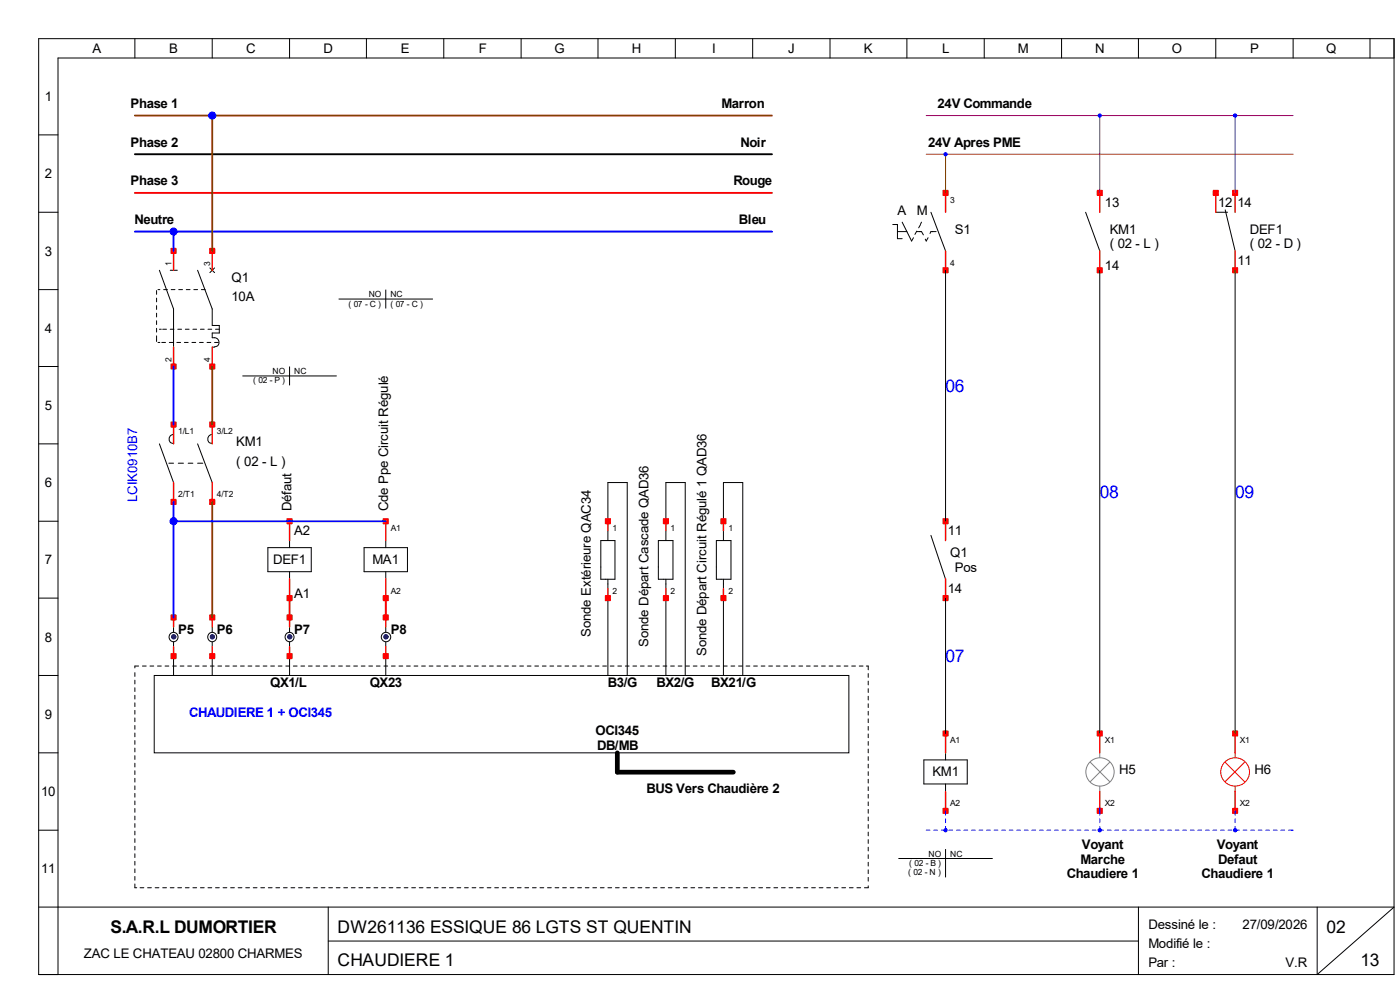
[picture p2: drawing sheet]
<svg xmlns="http://www.w3.org/2000/svg" width="297mm" height="210mm" viewBox="0 0 297 210" stroke-linecap="round" stroke-linejoin="round" font-family="sans-serif">
<defs><g id="words">
<g font-size="3.7" fill="#00f">
<text x="200.5" y="83.1">06</text>
<text x="233.2" y="105.6">08</text>
<text x="261.9" y="105.6">09</text>
<text x="200.5" y="140.4">07</text>
</g>
<g font-size="3.7">
<text x="23.4" y="197.7">S.A.R.L DUMORTIER</text>
<text x="71.6" y="197.7">DW261136 ESSIQUE 86 LGTS ST QUENTIN</text>
<text x="281.3" y="197.7">02</text>
<text x="71.6" y="204.8">CHAUDIERE 1</text>
<text x="288.5" y="204.8">13</text>
</g>
<g font-size="2.8">
<text x="19.6" y="11.2">A</text>
<text x="35.9" y="11.2">B</text>
<text x="52.2" y="11.2">C</text>
<text x="68.6" y="11.2">D</text>
<text x="85" y="11.2">E</text>
<text x="101.5" y="11.2">F</text>
<text x="117.6" y="11.2">G</text>
<text x="134" y="11.2">H</text>
<text x="151" y="11.2">I</text>
<text x="167.1" y="11.2">J</text>
<text x="183.2" y="11.2">K</text>
<text x="199.8" y="11.2">L</text>
<text x="215.8" y="11.2">M</text>
<text x="232.2" y="11.2">N</text>
<text x="248.5" y="11.2">O</text>
<text x="265.1" y="11.2">P</text>
<text x="281.2" y="11.2">Q</text>
<text x="9.5" y="21.4">1</text>
<text x="27.7" y="23">Phase 1</text>
<text x="153" y="23">Marron</text>
<text x="198.8" y="23">24V Commande</text>
<text x="27.7" y="31.1">Phase 2</text>
<text x="157" y="31.1">Noir</text>
<text x="196.8" y="31.1">24V Apres PME</text>
<text x="9.5" y="37.8">2</text>
<text x="27.7" y="39.3">Phase 3</text>
<text x="155.5" y="39.3">Rouge</text>
<text x="28.5" y="47.5">Neutre</text>
<text x="156.7" y="47.5">Bleu</text>
<text x="190.3" y="45.5">A</text>
<text x="194.4" y="45.5">M</text>
<text x="234.3" y="43.9">13</text>
<text x="258.3" y="43.9">12</text>
<text x="262.4" y="43.9">14</text>
<text x="202.5" y="49.6">S1</text>
<text x="235.3" y="49.6">KM1</text>
<text x="235.3" y="52.6">( 02 - L )</text>
<text x="265" y="49.6">DEF1</text>
<text x="265" y="52.6">( 02 - D )</text>
<text x="9.5" y="54.2">3</text>
<text x="49.1" y="59.8">Q1</text>
<text x="234.3" y="57.2">14</text>
<text x="262.4" y="56.2">11</text>
<text x="49.1" y="63.9">10A</text>
<text x="9.5" y="70.5">4</text>
<text x="9.5" y="86.9">5</text>
<text x="50.1" y="94.6">KM1</text>
<text x="50.1" y="98.7">( 02 - L )</text>
<text x="9.5" y="103.3">6</text>
<text x="61.8" y="108.4" transform="rotate(-90 61.8 108.4)">Défaut</text>
<text x="62.4" y="113.5">A2</text>
<text x="82.3" y="108.4" transform="rotate(-90 82.3 108.4)">Cde Ppe Circuit Régulé</text>
<text x="201" y="113.5">11</text>
<text x="9.5" y="119.6">7</text>
<text x="57.9" y="119.6">DEF1</text>
<text x="79" y="119.6">MA1</text>
<text x="201.5" y="118.1">Q1</text>
<text x="201" y="125.8">14</text>
<text x="202.5" y="121.2">Pos</text>
<text x="62.4" y="126.8">A1</text>
<text x="9.5" y="136">8</text>
<text x="37.8" y="134.5">P5</text>
<text x="46" y="134.5">P6</text>
<text x="62.4" y="134.5">P7</text>
<text x="82.9" y="134.5">P8</text>
<text x="125.3" y="135" transform="rotate(-90 125.3 135)">Sonde Extérieure QAC34</text>
<text x="137.5" y="137.1" transform="rotate(-90 137.5 137.1)">Sonde Départ Cascade QAD36</text>
<text x="149.8" y="139.1" transform="rotate(-90 149.8 139.1)">Sonde Départ Circuit Régulé 1 QAD36</text>
<text x="57.3" y="145.7">QX1/L</text>
<text x="78.4" y="145.7">QX23</text>
<text x="128.9" y="145.7">B3/G</text>
<text x="139.2" y="145.7">BX2/G</text>
<text x="150.8" y="145.7">BX21/G</text>
<text x="9.5" y="152.4">9</text>
<text x="126.3" y="155.9">OCI345</text>
<text x="126.6" y="159">DB/MB</text>
<text x="197.7" y="164.6">KM1</text>
<text x="237.3" y="164.1">H5</text>
<text x="266" y="164.1">H6</text>
<text x="8.7" y="168.7">10</text>
<text x="137.1" y="168.2">BUS Vers Chaudière 2</text>
<text x="8.7" y="185.1">11</text>
<text x="229.1" y="183.1">Marche</text>
<text x="229.4" y="180">Voyant</text>
<text x="258" y="180">Voyant</text>
<text x="258.3" y="183.1">Defaut</text>
<text x="226.2" y="186.2">Chaudiere 1</text>
<text x="254.8" y="186.2">Chaudiere 1</text>
<text x="243.5" y="196.9">Dessiné le :</text>
<text x="263.5" y="196.9">27/09/2026</text>
<text x="17.8" y="203">ZAC LE CHATEAU 02800 CHARMES</text>
<text x="243.5" y="201">Modifié le :</text>
<text x="243.5" y="205">Par :</text>
<text x="272.6" y="205">V.R</text>
</g>
<g font-size="2.8" fill="#00f">
<text x="29.1" y="106.4" transform="rotate(-90 29.1 106.4)">LCIK0910B7</text>
<text x="40.1" y="151.9">CHAUDIERE 1 + OCI345</text>
</g>
<g font-size="1.8">
<text x="201.5" y="43">3</text>
<text x="36.4" y="56.3" transform="rotate(-90 36.4 56.3)">1</text>
<text x="44.6" y="56.3" transform="rotate(-90 44.6 56.3)">3</text>
<text x="201.5" y="56.3">4</text>
<text x="73.9" y="65">( 07 - C )</text>
<text x="78.2" y="63">NO</text>
<text x="82.8" y="63">NC</text>
<text x="82.8" y="65">( 07 - C )</text>
<text x="36.4" y="76.7" transform="rotate(-90 36.4 76.7)">2</text>
<text x="44.6" y="76.7" transform="rotate(-90 44.6 76.7)">4</text>
<text x="53.7" y="81.3">( 02 - P )</text>
<text x="57.8" y="79.3">NO</text>
<text x="62.4" y="79.3">NC</text>
<text x="37.8" y="92.1">1/L1</text>
<text x="46" y="92.1">3/L2</text>
<text x="37.8" y="105.4">2/T1</text>
<text x="46" y="105.4">4/T2</text>
<text x="82.9" y="112.6">A1</text>
<text x="129.9" y="112.6">1</text>
<text x="142.2" y="112.6">1</text>
<text x="154.5" y="112.6">1</text>
<text x="82.9" y="125.9">A2</text>
<text x="129.9" y="125.9">2</text>
<text x="142.2" y="125.9">2</text>
<text x="154.5" y="125.9">2</text>
<text x="201.5" y="157.6">A1</text>
<text x="234.3" y="157.6">X1</text>
<text x="262.9" y="157.6">X1</text>
<text x="201.5" y="170.9">A2</text>
<text x="234.3" y="170.9">X2</text>
<text x="262.9" y="170.9">X2</text>
<text x="192.6" y="185.6">( 02 - N )</text>
<text x="192.8" y="183.6">( 02 - B )</text>
<text x="196.9" y="181.6">NO</text>
<text x="201.5" y="181.6">NC</text>
</g>
</g></defs>
<g fill="none" stroke="#000" stroke-width=".21">
<path d="M8.2 8.2h287.4v198.4h-287.4zM28.6 8.2v4.1M45 8.2v4.1M61.4 8.2v4.1M77.7 8.2v4.1M94.1 8.2v4.1M110.5 8.2v4.1M126.8 8.2v4.1M143.2 8.2v4.1M159.6 8.2v4.1M176 8.2v4.1M192.3 8.2v4.1"/>
<path d="M208.7 8.2v4.1M225.1 8.2v4.1M241.4 8.2v4.1M257.8 8.2v4.1M274.2 8.2v4.1M290.5 8.2v4.1M295.6 12.3h-283.3v194.3M8.2 28.6h4.1M8.2 45h4.1M33.8 57.3l3 8.2v8.4M36.1 57.3h1.5M41.9 57.3l3.1 8.2v3.5h1.5v1.6h-1.5v1a1 1 0 0 1 1.4 .7 1 1 0 0 1-.9 1.2"/>
<path d="M44.5 56.8l1 1M45.5 56.8l-1 1M189.3 47.6h1v3h1M190.3 49.1h2M191.3 47.1l2 4 .4-.7M194.4 49.1h1l.4 .7M194.4 49l-.4 .7M195.2 47.6l-.4 .7M195.4 47.1l-.2 .4M196.8 50.4l-.4 .7-.2-.4M197.4 45l3.1 8.2M198.5 49.1h-1.1l-.2 .4"/>
<path d="M200.5 57.3v53.2M230.2 45l3 8.2M233.2 57.3v98.2M257.8 45h2.5M259.8 44.5l2.1 8.7M261.9 57.3v98.2M8.2 61.4h4.1M8.2 77.7h4.1M33.2 61.6v.8M33.2 63.2v.8M33.2 64.8v.8M33.2 66.4v.8"/>
<path d="M33.2 68v.8M33.2 69.6v.8M33.2 71.2v1.2M33.5 61.4h.4M33.5 72.6h.4M33.8 69.8h.4M34.3 72.6h.8M34.5 69.8h.8M34.7 61.4h.8M35.9 72.6h.8M36.1 69.8h.8M36.3 61.4h.8"/>
<path d="M37.5 72.6h.8M37.7 69.8h.8M37.9 61.4h.8M39.1 72.6h.8M39.3 69.8h.8M39.5 61.4h.8M40.7 72.6h.8M40.9 69.8h.8M41.1 61.4h.8M42.3 72.6h.8M42.5 69.8h.8M42.7 61.4h.8"/>
<path d="M43.9 72.6h.8M44.1 69.8h.8M45 73.6h.5M45.5 72.6h.8M45.7 69.8h.8M51.4 79.7h20M61.4 77.7v4M71.8 63.4h20M81.8 61.4v4M8.2 94.1h4.1M33.8 94.1l3 8.2M35.8 98.2h1"/>
<path d="M36.8 92.1a.95 .95 0 0 0-.9 1 .95 .95 0 0 0 .9 .9M37.8 98.2h1.1M39.9 98.2h1M41.9 94.1l3.1 8.2M41.9 98.2h1.1M45 92.1a.95 .95 0 0 0-.9 1 .95 .95 0 0 0 .9 .9M8.2 110.5h4.1M56.8 116.1h9.2v5.1h-9.2zM61.4 114.6v1.5M77.2 116.1h9.2v5.1h-9.2zM81.8 114.6v1.5M127.4 114.6h3v8.2h-3z"/>
<path d="M128.9 110.5v-8.2h4.1v40.9M128.9 112.5v2.1M139.6 114.6h3.1v8.2h-3.1zM141.2 110.5v-8.2h4.1v40.9M141.2 112.5v2.1M151.9 114.6h3.1v8.2h-3.1zM153.4 110.5v-8.2h4.1v40.9M153.4 112.5v2.1M197.4 113.5l3.1 9.3M8.2 126.8h4.1M36.8 133v1M36.8 136.1v1"/>
<path d="M36.8 139.1v4.1M45 133v1M45 136.1v1M45 139.1v4.1M61.4 121.2v1.6M61.4 133v1M61.4 136.1v1M61.4 139.1v4.1M81.8 121.2v1.6M81.8 133v1M81.8 136.1v1M81.8 139.1v4.1"/>
<path d="M128.9 122.8v2M128.9 126.8v16.4M141.2 122.8v2M141.2 126.8v16.4M153.4 122.8v2M153.4 126.8v16.4M200.5 126.8v28.7M8.2 143.2h4.1M8.2 159.6h4.1M28.6 142.6v.8M28.6 144.2v.8M28.6 145.8v.8"/>
<path d="M28.6 147.4v.8M28.6 149v.8M28.6 150.6v.8M28.6 152.2v.8M28.6 153.8v.8M28.6 155.4v.8M28.6 157v.8M28.6 158.6v.8M29.4 141.2h-.8v.4M30.2 141.2h.8M31.8 141.2h.8M32.7 143.2h147.3v16.4h-147.3z"/>
<path d="M33.4 141.2h.8M35 141.2h.8M36.6 141.2h.8M38.2 141.2h.8M39.8 141.2h.8M41.4 141.2h.8M43 141.2h.8M44.6 141.2h.8M46.2 141.2h.8M47.8 141.2h.8M49.4 141.2h.8M51 141.2h.8"/>
<path d="M52.6 141.2h.8M54.2 141.2h.8M55.8 141.2h.8M57.4 141.2h.8M59 141.2h.8M60.6 141.2h.8M62.2 141.2h.8M63.8 141.2h.8M65.4 141.2h.8M67 141.2h.8M68.6 141.2h.8M70.2 141.2h.8"/>
<path d="M71.8 141.2h.8M73.4 141.2h.8M75 141.2h.8M76.6 141.2h.8M78.2 141.2h.8M79.8 141.2h.8M81.4 141.2h.8M83 141.2h.8M84.6 141.2h.8M86.2 141.2h.8M87.8 141.2h.8M89.4 141.2h.8"/>
<path d="M91 141.2h.8M92.6 141.2h.8M94.2 141.2h.8M95.8 141.2h.8M97.4 141.2h.8M99 141.2h.8M100.6 141.2h.8M102.2 141.2h.8M103.8 141.2h.8M105.4 141.2h.8M107 141.2h.8M108.6 141.2h.8"/>
<path d="M110.2 141.2h.8M111.8 141.2h.8M113.4 141.2h.8M115 141.2h.8M116.6 141.2h.8M118.2 141.2h.8M119.8 141.2h.8M121.4 141.2h.8M123 141.2h.8M124.6 141.2h.8M126.2 141.2h.8M127.8 141.2h.8"/>
<path d="M129.4 141.2h.8M131 141.2h.8M132.6 141.2h.8M134.2 141.2h.8M135.8 141.2h.8M137.4 141.2h.8M139 141.2h.8M140.6 141.2h.8M142.2 141.2h.8M143.8 141.2h.8M145.4 141.2h.8M147 141.2h.8"/>
<path d="M148.6 141.2h.8M150.2 141.2h.8M151.8 141.2h.8M153.4 141.2h.8M155 141.2h.8M156.6 141.2h.8M158.2 141.2h.8M159.8 141.2h.8M161.4 141.2h.8M163 141.2h.8M164.6 141.2h.8M166.2 141.2h.8"/>
<path d="M167.8 141.2h.8M169.4 141.2h.8M171 141.2h.8M172.6 141.2h.8M174.2 141.2h.8M175.8 141.2h.8M177.4 141.2h.8M179 141.2h.8M180.6 141.2h.8M182.2 141.2h.8M183.7 141.2h.4v.8M184.1 142.8v.8"/>
<path d="M184.1 144.4v.8M184.1 146v.8M184.1 147.6v.8M184.1 149.2v.8M184.1 150.8v.8M184.1 152.4v.8M184.1 154v.8M184.1 155.6v.8M184.1 157.2v.8M184.1 158.8v.8M200.5 159.6v1.5M8.2 176h4.1"/>
<path d="M28.6 160.2v.8M28.6 161.8v.8M28.6 163.4v.8M28.6 165v.8M28.6 166.6v.8M28.6 168.2v.8M28.6 169.8v.8M28.6 171.4v.8M28.6 173v.8M28.6 174.6v.8M28.6 176.2v.8M28.6 177.8v.8"/>
<path d="M28.6 179.4v.8M184.1 160.4v.8M184.1 162v.8M184.1 163.6v.8M184.1 165.2v.8M184.1 166.8v.8M184.1 168.4v.8M184.1 170v.8M184.1 171.6v.8M184.1 173.2v.8M184.1 174.8v.8M184.1 176.4v.8"/>
<path d="M184.1 178v.8M184.1 179.6v.8M195.9 161.1h9.2v5.1h-9.2zM200.5 166.2v1.6M8.2 192.3h287.4l-16.3 14.3v-14.3M28.6 187.4v.8h.4M28.6 181v.8M28.6 182.6v.8M28.6 184.2v.8M28.6 185.8v.8M29.7 188.2h.8M31.3 188.2h.8"/>
<path d="M32.9 188.2h.8M34.5 188.2h.8M36.1 188.2h.8M37.7 188.2h.8M39.3 188.2h.8M40.9 188.2h.8M42.5 188.2h.8M44.1 188.2h.8M45.7 188.2h.8M47.3 188.2h.8M48.9 188.2h.8M50.5 188.2h.8"/>
<path d="M52.1 188.2h.8M53.7 188.2h.8M55.3 188.2h.8M56.9 188.2h.8M58.5 188.2h.8M60.1 188.2h.8M61.7 188.2h.8M63.3 188.2h.8M64.9 188.2h.8M66.5 188.2h.8M68.1 188.2h.8M69.6 192.3v14.3"/>
<path d="M69.6 199.5h171.8M69.7 188.2h.8M71.3 188.2h.8M72.9 188.2h.8M74.5 188.2h.8M76.1 188.2h.8M77.7 188.2h.8M79.3 188.2h.8M80.9 188.2h.8M82.5 188.2h.8M84.1 188.2h.8M85.7 188.2h.8"/>
<path d="M87.3 188.2h.8M88.9 188.2h.8M90.5 188.2h.8M92.1 188.2h.8M93.7 188.2h.8M95.3 188.2h.8M96.9 188.2h.8M98.5 188.2h.8M100.1 188.2h.8M101.7 188.2h.8M103.3 188.2h.8M104.9 188.2h.8"/>
<path d="M106.5 188.2h.8M108.1 188.2h.8M109.7 188.2h.8M111.3 188.2h.8M112.9 188.2h.8M114.5 188.2h.8M116.1 188.2h.8M117.7 188.2h.8M119.3 188.2h.8M120.9 188.2h.8M122.5 188.2h.8M124.1 188.2h.8"/>
<path d="M125.7 188.2h.8M127.3 188.2h.8M128.9 188.2h.8M130.5 188.2h.8M132.1 188.2h.8M133.7 188.2h.8M135.3 188.2h.8M136.9 188.2h.8M138.5 188.2h.8M140.1 188.2h.8M141.7 188.2h.8M143.3 188.2h.8"/>
<path d="M144.9 188.2h.8M146.5 188.2h.8M148.1 188.2h.8M149.7 188.2h.8M151.3 188.2h.8M152.9 188.2h.8M154.5 188.2h.8M156.1 188.2h.8M157.7 188.2h.8M159.3 188.2h.8M160.9 188.2h.8M162.5 188.2h.8"/>
<path d="M164.1 188.2h.8M165.7 188.2h.8M167.3 188.2h.8M168.9 188.2h.8M170.5 188.2h.8M172.1 188.2h.8M173.7 188.2h.8M175.3 188.2h.8M176.9 188.2h.8M178.5 188.2h.8M180.1 188.2h.8M181.7 188.2h.8"/>
<path d="M184.1 181.2v.8M184.1 182.8v.8M184.1 184.4v.8M184.1 186v.8M184.1 187.8v.4h-.8M190.5 182h20M200.5 180v6M241.4 192.3v14.3"/>
<circle cx="36.8" cy="135" r=".97"/>
<circle cx="45" cy="135" r=".97"/>
<circle cx="61.4" cy="135" r=".97"/>
<circle cx="81.9" cy="135.1" r="1"/>
</g>
<path d="M130.9 159.6v4.1h24.6" fill="none" stroke="#000" stroke-width="1"/>
<g fill="#f00" stroke="#f00" stroke-width=".3">
<path d="M44.5 89.5h1v1h-1z" fill-rule="evenodd"/>
<path d="M36.3 89.5h1v1h-1z" fill-rule="evenodd"/>
<path d="M36.3 105.9h1v1h-1z" fill-rule="evenodd"/>
<path d="M44.5 105.9h1v1h-1z" fill-rule="evenodd"/>
<path d="M36.3 130.4h1v1h-1z" fill-rule="evenodd"/>
<path d="M36.3 138.6h1v1h-1z" fill-rule="evenodd"/>
<path d="M44.5 130.4h1v1h-1z" fill-rule="evenodd"/>
<path d="M44.5 138.6h1v1h-1z" fill-rule="evenodd"/>
<path d="M44.5 52.7h1v1h-1z" fill-rule="evenodd"/>
<path d="M36.3 52.7h1v1h-1z" fill-rule="evenodd"/>
<path d="M36.3 77.2h1v1h-1z" fill-rule="evenodd"/>
<path d="M44.5 77.2h1v1h-1z" fill-rule="evenodd"/>
<path d="M60.9 130.4h1v1h-1z" fill-rule="evenodd"/>
<path d="M60.9 138.6h1v1h-1z" fill-rule="evenodd"/>
<path d="M232.7 155h1v1h-1z" fill-rule="evenodd"/>
<path d="M232.7 171.4h1v1h-1z" fill-rule="evenodd"/>
<path d="M261.4 155h1v1h-1z" fill-rule="evenodd"/>
<path d="M261.4 171.4h1v1h-1z" fill-rule="evenodd"/>
<path d="M232.7 40.4h1v1h-1z" fill-rule="evenodd"/>
<path d="M232.7 56.8h1v1h-1z" fill-rule="evenodd"/>
<path d="M200 155h1v1h-1z" fill-rule="evenodd"/>
<path d="M200 171.4h1v1h-1z" fill-rule="evenodd"/>
<path d="M200 40.4h1v1h-1z" fill-rule="evenodd"/>
<path d="M200 56.8h1v1h-1z" fill-rule="evenodd"/>
<path d="M200 110h1v1h-1z" fill-rule="evenodd"/>
<path d="M200 126.3h1v1h-1z" fill-rule="evenodd"/>
<path d="M81.3 130.4h1v1h-1z" fill-rule="evenodd"/>
<path d="M81.3 138.6h1v1h-1z" fill-rule="evenodd"/>
<path d="M128.4 110h1v1h-1z" fill-rule="evenodd"/>
<path d="M128.4 126.3h1v1h-1z" fill-rule="evenodd"/>
<path d="M152.9 110h1v1h-1z" fill-rule="evenodd"/>
<path d="M152.9 126.3h1v1h-1z" fill-rule="evenodd"/>
<path d="M140.7 110h1v1h-1z" fill-rule="evenodd"/>
<path d="M140.7 126.3h1v1h-1z" fill-rule="evenodd"/>
<path d="M261.4 56.8h1v1h-1z" fill-rule="evenodd"/>
<path d="M257.3 40.4h1v1h-1z" fill-rule="evenodd"/>
<path d="M261.4 40.4h1v1h-1z" fill-rule="evenodd"/>
<path d="M60.9 110h1v1h-1z" fill-rule="evenodd"/>
<path d="M60.9 126.3h1v1h-1z" fill-rule="evenodd"/>
<path d="M81.3 110h1v1h-1z" fill-rule="evenodd"/>
<path d="M81.3 126.3h1v1h-1z" fill-rule="evenodd"/>
</g>
<g fill="none" stroke="#f00" stroke-width=".3">
<path d="M36.8 53.2v4.1M45 53.2v4.1M200.5 40.9v4.1M200.5 53.2v4.1M233.2 40.9v4.1M233.2 53.2v4.1M257.8 40.9v4.1M261.9 40.9v4.1M261.9 53.2v4.1M36.8 73.6v4.1M45 73.6v4.1M36.8 90v4.1"/>
<path d="M45 90v4.1M36.8 102.3v4.1M45 102.3v4.1M61.4 110.5v4.1M81.8 110.5v4.1M128.9 110.5v2M141.2 110.5v2M153.4 110.5v2M200.5 110.5v4.1M36.8 130.9v2M36.8 137.1v2M45 130.9v2"/>
<path d="M45 137.1v2M61.4 122.7v4.1M61.4 130.9v2M61.4 137.1v2M81.8 122.7v4.1M81.8 130.9v2M81.8 137.1v2M128.9 124.8v2M141.2 124.8v2M153.4 124.8v2M200.5 122.7v4.1M200.5 155.5v4.1"/>
<path d="M233.2 155.5v4.1M261.9 155.5v4.1M200.5 167.8v4.1M233.2 167.8v4.1M261.9 167.8v4.1"/>
</g>
<g fill="#000080" stroke="#000080" stroke-width=".21">
<path d="M36.6 134.6a.48 .48 0 0 1 .7 .4h-.5h.5a.46 .46 0 0 1-.7 .4 .46 .46 0 0 1 0-.8z" fill-rule="evenodd"/>
<path d="M44.8 134.6a.48 .48 0 0 1 .7 .4h-.5h.5a.46 .46 0 0 1-.7 .4 .46 .46 0 0 1 0-.8z" fill-rule="evenodd"/>
<path d="M61.2 134.6a.48 .48 0 0 1 .7 .4h-.5h.5a.46 .46 0 0 1-.7 .4 .46 .46 0 0 1 0-.8z" fill-rule="evenodd"/>
<path d="M81.6 134.6a.48 .48 0 0 1 .7 .4h-.5h.5a.46 .46 0 0 1-.7 .4 .46 .46 0 0 1 0-.8z" fill-rule="evenodd"/>
</g>
<g fill="none" stroke="#808080" stroke-width=".21">
<path d="M233.2 159.6v1M231.2 161.6l4.1 4.1M233.2 166.7v1.1M235.3 161.6l-4.1 4.1"/>
<circle cx="233.3" cy="163.7" r="3"/>
</g>
<g fill="none" stroke="#f00" stroke-width=".21">
<path d="M261.9 159.6v1M259.8 161.6l4.1 4.1M261.9 166.7v1.1M263.9 161.6l-4.1 4.1"/>
<circle cx="262" cy="163.7" r="3"/>
</g>
<path d="M28.6 24.5h135.1M45 24.5v28.7M45 77.7v12.3M45 106.4v24.5" fill="none" stroke="#804000" stroke-width=".4"/>
<path d="M28.6 32.7h135.1" fill="none" stroke="#000" stroke-width=".4"/>
<path d="M28.6 40.9h135.1M61.4 126.8v4.1M81.8 126.8v4.1" fill="none" stroke="#f00" stroke-width=".4"/>
<path d="M28.6 49.1h135.1M36.8 49.1v4.1M36.8 77.7v12.3M36.8 106.4v24.5M36.8 110.5h45" fill="none" stroke="#00f" stroke-width=".4"/>
<g fill="none" stroke="#00f" stroke-width=".21">
<path d="M196.4 176h.8M198 176h.8M199.6 176h.8M200.5 171.9v.9M200.5 173.6v.8M200.5 175.2v.8M201.2 176h.8M202.8 176h.8M204.4 176h.8M206 176h.8M207.6 176h.8M209.2 176h.8"/>
<path d="M210.8 176h.8M212.4 176h.8M214 176h.8M215.6 176h.8M217.2 176h.8M218.8 176h.8M220.4 176h.8M222 176h.8M223.6 176h.8M225.2 176h.8M226.8 176h.8M228.4 176h.8"/>
<path d="M230 176h.8M231.6 176h.8M233.2 175.2v.8h.8M233.2 171.3v.6M233.2 172v.8M233.2 173.6v.8M234.8 176h.8M236.4 176h.8M238 176h.8M239.6 176h.8M241.2 176h.8M242.8 176h.8"/>
<path d="M244.4 176h.8M246 176h.8M247.6 176h.8M249.2 176h.8M250.8 176h.8M252.4 176h.8M254 176h.8M255.6 176h.8M257.2 176h.8M258.8 176h.8M260.4 176h.8M261.9 171.9v.9"/>
<path d="M261.9 173.6v.8M261.9 175.2v.8M262 176h.8M263.6 176h.8M265.2 176h.8M266.8 176h.8M268.4 176h.8M270 176h.8M271.6 176h.8M273.2 176h1"/>
</g>
<path d="M196.4 24.5h77.8M233.2 24.5v16.4M261.9 24.5v16.4" fill="none" stroke="#800080" stroke-width=".21"/>
<path d="M196.4 32.7h77.8M200.5 32.7v8.2" fill="none" stroke="#804000" stroke-width=".21"/>
<g fill="#00f" stroke="#00f" stroke-width=".21">
<circle cx="36.8" cy="49.1" r=".75"/>
<circle cx="36.8" cy="110.5" r=".75"/>
<circle cx="200.5" cy="176" r=".35"/>
<circle cx="200.5" cy="32.7" r=".35"/>
<circle cx="233.2" cy="176" r=".35"/>
<circle cx="261.9" cy="176" r=".35"/>
<circle cx="233.2" cy="24.5" r=".35"/>
<circle cx="261.9" cy="24.5" r=".35"/>
<circle cx="45" cy="24.5" r=".75"/>
</g>
<use href="#words"/>
</svg>
